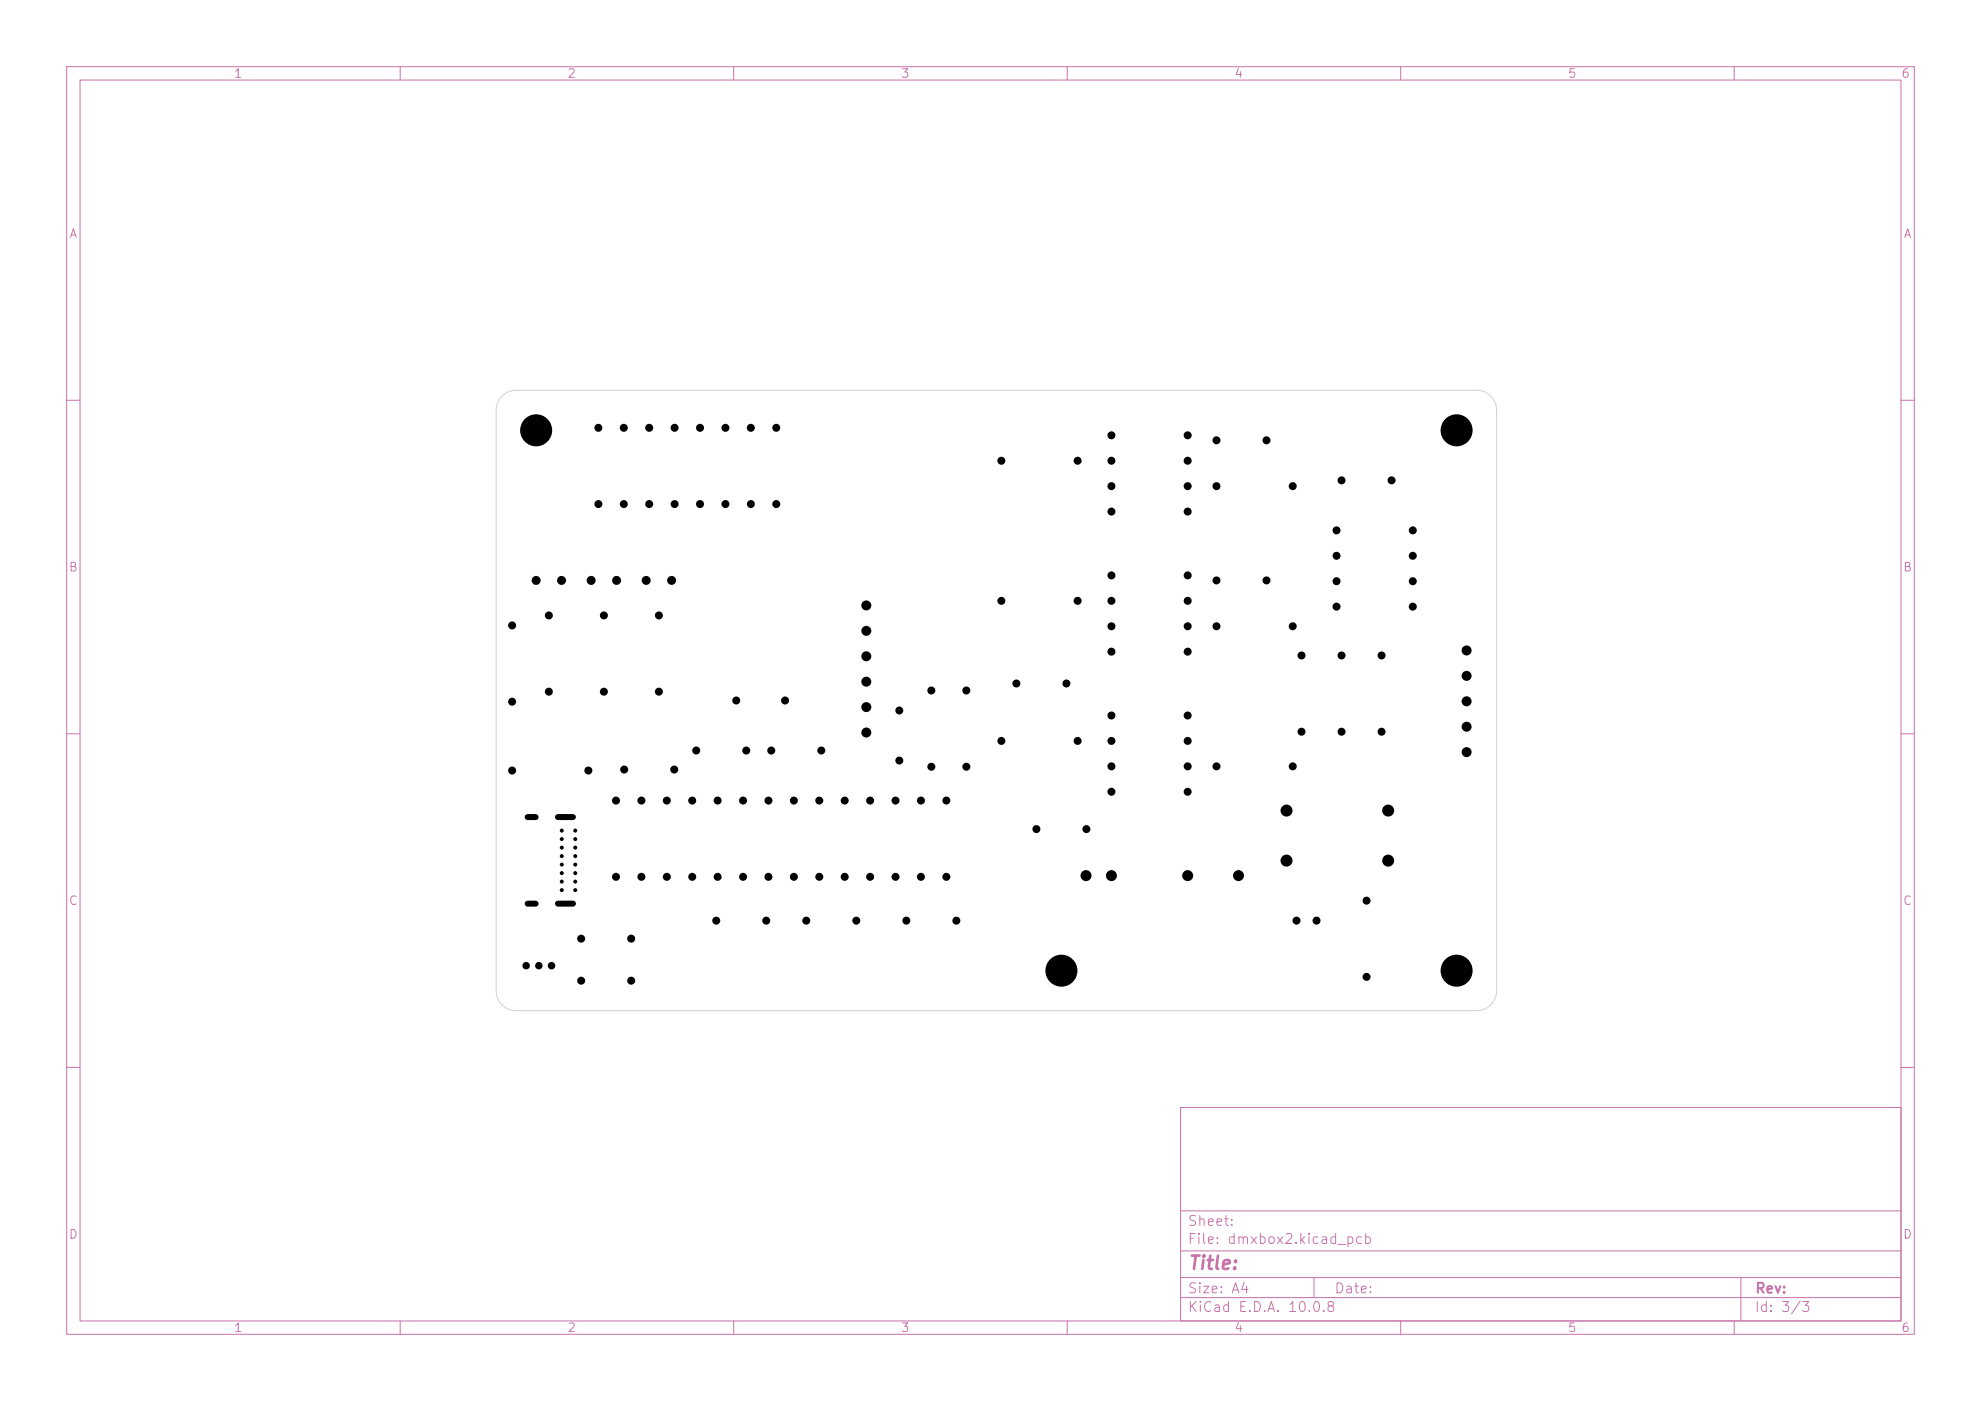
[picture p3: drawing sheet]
<svg xmlns="http://www.w3.org/2000/svg" width="297mm" height="210mm" viewBox="0 0 297 210" stroke-linecap="round" stroke-linejoin="round" font-family="sans-serif">
<defs><g id="words">
<text font-size="2" fill="#c872ab" x="178" y="190.8">Title:</text>
<g font-size="1.5" fill="#c872ab">
<text x="178" y="184.1">Sheet:</text>
<text x="178" y="186.8">File: dmxbox2.kicad_pcb</text>
<text x="178" y="197">KiCad E.D.A. 10.0.8</text>
<text x="178" y="194.2">Size: A4</text>
<text x="200" y="194.2">Date:</text>
<text x="263" y="197">Id: 3/3</text>
<text x="263" y="194.2">Rev:</text>
</g>
<g font-size="1.3" fill="#c872ab">
<text x="35" y="12">1</text>
<text x="85" y="12">2</text>
<text x="135" y="12">3</text>
<text x="185" y="12">4</text>
<text x="235" y="12">5</text>
<text x="285" y="12">6</text>
<text x="10.3" y="36">A</text>
<text x="285.3" y="36">A</text>
<text x="10.2" y="86">B</text>
<text x="285.2" y="86">B</text>
<text x="10.2" y="136">C</text>
<text x="285.2" y="136">C</text>
<text x="10.2" y="186">D</text>
<text x="285.2" y="186">D</text>
<text x="35" y="200">1</text>
<text x="85" y="200">2</text>
<text x="135" y="200">3</text>
<text x="185" y="200">4</text>
<text x="235" y="200">5</text>
<text x="285" y="200">6</text>
</g>
</g></defs>
<g fill="none" stroke="#c872ab" stroke-width=".15">
<path d="M10 10h277v190h-277zM12 12h273v186h-273zM60 10v2M110 10v2M160 10v2M210 10v2M260 10v2M10 60h2M285 60h2M10 110h2M285 110h2M10 160h2"/>
<path d="M177 166h108v32h-108zM285 160h2M60 198v2M110 198v2M160 198v2M177 194.5h108M177 191.5h108M177 187.5h108M177 181.5h108M197 191.5v3M210 198v2M260 198v2"/>
<path d="M261 191.5v6.5"/>
</g>
<path d="M75.3 59.4a3 3 0 0 1 2.1-.9h144a3 3 0 0 1 3 3v87a3 3 0 0 1-3 3h-144a3 3 0 0 1-3-3v-87a3 3 0 0 1 .9-2.1z" fill="none" stroke="#d0d2cd" stroke-width=".15"/>
<g fill="#000">
<circle cx="80.4" cy="64.5" r="2.4"/>
<circle cx="89.7" cy="64.1" r=".6"/>
<circle cx="89.7" cy="75.6" r=".6"/>
<circle cx="93.5" cy="64.1" r=".6"/>
<circle cx="93.5" cy="75.6" r=".6"/>
<circle cx="97.3" cy="64.1" r=".6"/>
<circle cx="97.3" cy="75.6" r=".6"/>
<circle cx="101.1" cy="64.1" r=".6"/>
<circle cx="101.1" cy="75.6" r=".6"/>
<circle cx="105" cy="64.1" r=".6"/>
<circle cx="105" cy="75.6" r=".6"/>
<circle cx="108.8" cy="64.1" r=".6"/>
<circle cx="108.8" cy="75.6" r=".6"/>
<circle cx="112.6" cy="64.1" r=".6"/>
<circle cx="112.6" cy="75.6" r=".6"/>
<circle cx="116.4" cy="75.6" r=".6"/>
<circle cx="116.4" cy="64.1" r=".6"/>
<circle cx="150.1" cy="69.1" r=".6"/>
<circle cx="161.6" cy="69.1" r=".6"/>
<circle cx="166.6" cy="72.9" r=".6"/>
<circle cx="166.6" cy="65.3" r=".6"/>
<circle cx="166.6" cy="69.1" r=".6"/>
<circle cx="166.6" cy="76.7" r=".6"/>
<circle cx="178.1" cy="76.7" r=".6"/>
<circle cx="178.1" cy="65.3" r=".6"/>
<circle cx="178.1" cy="69.1" r=".6"/>
<circle cx="178.1" cy="72.9" r=".6"/>
<circle cx="182.4" cy="72.9" r=".6"/>
<circle cx="182.4" cy="66" r=".6"/>
<circle cx="189.9" cy="66" r=".6"/>
<circle cx="193.8" cy="72.9" r=".6"/>
<circle cx="200.4" cy="79.5" r=".6"/>
<circle cx="201.1" cy="72" r=".6"/>
<circle cx="208.6" cy="72" r=".6"/>
<circle cx="211.8" cy="79.5" r=".6"/>
<circle cx="218.4" cy="64.5" r="2.4"/>
<circle cx="76.8" cy="93.8" r=".6"/>
<circle cx="80.4" cy="87" r=".67"/>
<circle cx="82.3" cy="92.3" r=".6"/>
<circle cx="84.2" cy="87" r=".67"/>
<circle cx="88.6" cy="87" r=".67"/>
<circle cx="90.5" cy="92.3" r=".6"/>
<circle cx="92.4" cy="87" r=".67"/>
<circle cx="96.9" cy="87" r=".67"/>
<circle cx="98.8" cy="92.3" r=".6"/>
<circle cx="100.7" cy="87" r=".67"/>
<circle cx="129.9" cy="90.8" r=".75"/>
<circle cx="129.9" cy="94.6" r=".75"/>
<circle cx="129.9" cy="98.4" r=".75"/>
<circle cx="150.1" cy="90.1" r=".6"/>
<circle cx="161.6" cy="90.1" r=".6"/>
<circle cx="166.6" cy="93.9" r=".6"/>
<circle cx="166.6" cy="90.1" r=".6"/>
<circle cx="166.6" cy="97.7" r=".6"/>
<circle cx="166.6" cy="86.3" r=".6"/>
<circle cx="178.1" cy="93.9" r=".6"/>
<circle cx="178.1" cy="90.1" r=".6"/>
<circle cx="178.1" cy="86.3" r=".6"/>
<circle cx="178.1" cy="97.7" r=".6"/>
<circle cx="182.4" cy="87" r=".6"/>
<circle cx="182.4" cy="93.9" r=".6"/>
<circle cx="189.9" cy="87" r=".6"/>
<circle cx="193.8" cy="93.9" r=".6"/>
<circle cx="195.1" cy="98.3" r=".6"/>
<circle cx="200.4" cy="83.3" r=".6"/>
<circle cx="200.4" cy="87.1" r=".6"/>
<circle cx="200.4" cy="90.9" r=".6"/>
<circle cx="201.1" cy="98.3" r=".6"/>
<circle cx="207.1" cy="98.3" r=".6"/>
<circle cx="211.8" cy="90.9" r=".6"/>
<circle cx="211.8" cy="83.3" r=".6"/>
<circle cx="211.8" cy="87.1" r=".6"/>
<circle cx="219.9" cy="97.5" r=".75"/>
<circle cx="76.8" cy="105.2" r=".6"/>
<circle cx="76.8" cy="115.5" r=".6"/>
<circle cx="82.3" cy="103.7" r=".6"/>
<circle cx="88.2" cy="115.5" r=".6"/>
<circle cx="90.5" cy="103.7" r=".6"/>
<circle cx="93.6" cy="115.4" r=".6"/>
<circle cx="98.8" cy="103.7" r=".6"/>
<circle cx="101.1" cy="115.4" r=".6"/>
<circle cx="104.4" cy="112.5" r=".6"/>
<circle cx="110.4" cy="105" r=".6"/>
<circle cx="111.9" cy="112.5" r=".6"/>
<circle cx="115.6" cy="112.5" r=".6"/>
<circle cx="117.7" cy="105" r=".6"/>
<circle cx="123.1" cy="112.5" r=".6"/>
<circle cx="129.9" cy="106" r=".75"/>
<circle cx="129.9" cy="102.2" r=".75"/>
<circle cx="129.9" cy="109.8" r=".75"/>
<circle cx="134.8" cy="114" r=".6"/>
<circle cx="134.8" cy="106.5" r=".6"/>
<circle cx="139.6" cy="103.5" r=".6"/>
<circle cx="139.6" cy="114.9" r=".6"/>
<circle cx="144.9" cy="114.9" r=".6"/>
<circle cx="144.9" cy="103.5" r=".6"/>
<circle cx="150.1" cy="111.1" r=".6"/>
<circle cx="152.4" cy="102.5" r=".6"/>
<circle cx="159.9" cy="102.5" r=".6"/>
<circle cx="161.6" cy="111.1" r=".6"/>
<circle cx="166.6" cy="107.3" r=".6"/>
<circle cx="166.6" cy="114.9" r=".6"/>
<circle cx="166.6" cy="118.7" r=".6"/>
<circle cx="166.6" cy="111.1" r=".6"/>
<circle cx="178.1" cy="111.1" r=".6"/>
<circle cx="178.1" cy="118.7" r=".6"/>
<circle cx="178.1" cy="114.9" r=".6"/>
<circle cx="178.1" cy="107.3" r=".6"/>
<circle cx="182.4" cy="114.9" r=".6"/>
<circle cx="193.8" cy="114.9" r=".6"/>
<circle cx="195.1" cy="109.7" r=".6"/>
<circle cx="201.1" cy="109.7" r=".6"/>
<circle cx="207.1" cy="109.7" r=".6"/>
<circle cx="219.9" cy="112.7" r=".75"/>
<circle cx="219.9" cy="105.1" r=".75"/>
<circle cx="219.9" cy="108.9" r=".75"/>
<circle cx="219.9" cy="101.3" r=".75"/>
<circle cx="84.2" cy="132.2" r=".3"/>
<circle cx="84.2" cy="128.3" r=".3"/>
<circle cx="84.2" cy="129.6" r=".3"/>
<circle cx="84.2" cy="125.8" r=".3"/>
<circle cx="84.2" cy="124.5" r=".3"/>
<circle cx="84.2" cy="130.9" r=".3"/>
<circle cx="84.2" cy="127.1" r=".3"/>
<circle cx="84.2" cy="133.4" r=".3"/>
<circle cx="86.2" cy="129.6" r=".3"/>
<circle cx="86.2" cy="132.2" r=".3"/>
<circle cx="86.2" cy="128.3" r=".3"/>
<circle cx="86.2" cy="124.5" r=".3"/>
<circle cx="86.2" cy="125.8" r=".3"/>
<circle cx="86.2" cy="130.9" r=".3"/>
<circle cx="86.2" cy="127.1" r=".3"/>
<circle cx="86.2" cy="133.4" r=".3"/>
<circle cx="92.4" cy="120" r=".6"/>
<circle cx="92.4" cy="131.4" r=".6"/>
<circle cx="96.2" cy="120" r=".6"/>
<circle cx="96.2" cy="131.4" r=".6"/>
<circle cx="100" cy="120" r=".6"/>
<circle cx="100" cy="131.4" r=".6"/>
<circle cx="103.8" cy="120" r=".6"/>
<circle cx="103.8" cy="131.4" r=".6"/>
<circle cx="107.4" cy="138" r=".6"/>
<circle cx="107.6" cy="120" r=".6"/>
<circle cx="107.6" cy="131.4" r=".6"/>
<circle cx="111.4" cy="120" r=".6"/>
<circle cx="111.4" cy="131.4" r=".6"/>
<circle cx="114.9" cy="138" r=".6"/>
<circle cx="115.2" cy="120" r=".6"/>
<circle cx="115.2" cy="131.4" r=".6"/>
<circle cx="119" cy="120" r=".6"/>
<circle cx="119" cy="131.4" r=".6"/>
<circle cx="120.9" cy="138" r=".6"/>
<circle cx="122.8" cy="120" r=".6"/>
<circle cx="122.8" cy="131.4" r=".6"/>
<circle cx="126.6" cy="120" r=".6"/>
<circle cx="126.6" cy="131.4" r=".6"/>
<circle cx="128.4" cy="138" r=".6"/>
<circle cx="130.5" cy="120" r=".6"/>
<circle cx="130.5" cy="131.4" r=".6"/>
<circle cx="134.3" cy="120" r=".6"/>
<circle cx="134.3" cy="131.4" r=".6"/>
<circle cx="135.9" cy="138" r=".6"/>
<circle cx="138.1" cy="120" r=".6"/>
<circle cx="138.1" cy="131.4" r=".6"/>
<circle cx="141.9" cy="120" r=".6"/>
<circle cx="141.9" cy="131.4" r=".6"/>
<circle cx="143.4" cy="138" r=".6"/>
<circle cx="155.4" cy="124.3" r=".6"/>
<circle cx="162.8" cy="131.3" r=".82"/>
<circle cx="162.9" cy="124.3" r=".6"/>
<circle cx="166.6" cy="131.3" r=".82"/>
<circle cx="178.1" cy="131.3" r=".82"/>
<circle cx="185.7" cy="131.3" r=".82"/>
<circle cx="192.9" cy="129" r=".9"/>
<circle cx="192.9" cy="121.5" r=".9"/>
<circle cx="194.4" cy="138" r=".6"/>
<circle cx="197.4" cy="138" r=".6"/>
<circle cx="204.9" cy="135" r=".6"/>
<circle cx="208.1" cy="129" r=".9"/>
<circle cx="208.1" cy="121.5" r=".9"/>
<circle cx="78.9" cy="144.8" r=".56"/>
<circle cx="80.8" cy="144.8" r=".56"/>
<circle cx="82.7" cy="144.8" r=".56"/>
<circle cx="87.1" cy="140.7" r=".6"/>
<circle cx="87.1" cy="147" r=".6"/>
<circle cx="94.6" cy="140.7" r=".6"/>
<circle cx="94.6" cy="147" r=".6"/>
<circle cx="159.1" cy="145.5" r="2.4"/>
<circle cx="204.9" cy="146.4" r=".6"/>
<circle cx="218.4" cy="145.5" r="2.4"/>
</g>
<path d="M79.1 122.5h1.2M79.1 135.5h1.2M83.7 122.5h2.2M83.7 135.5h2.2" fill="none" stroke="#000" stroke-width=".9"/>
<use href="#words"/>
</svg>
